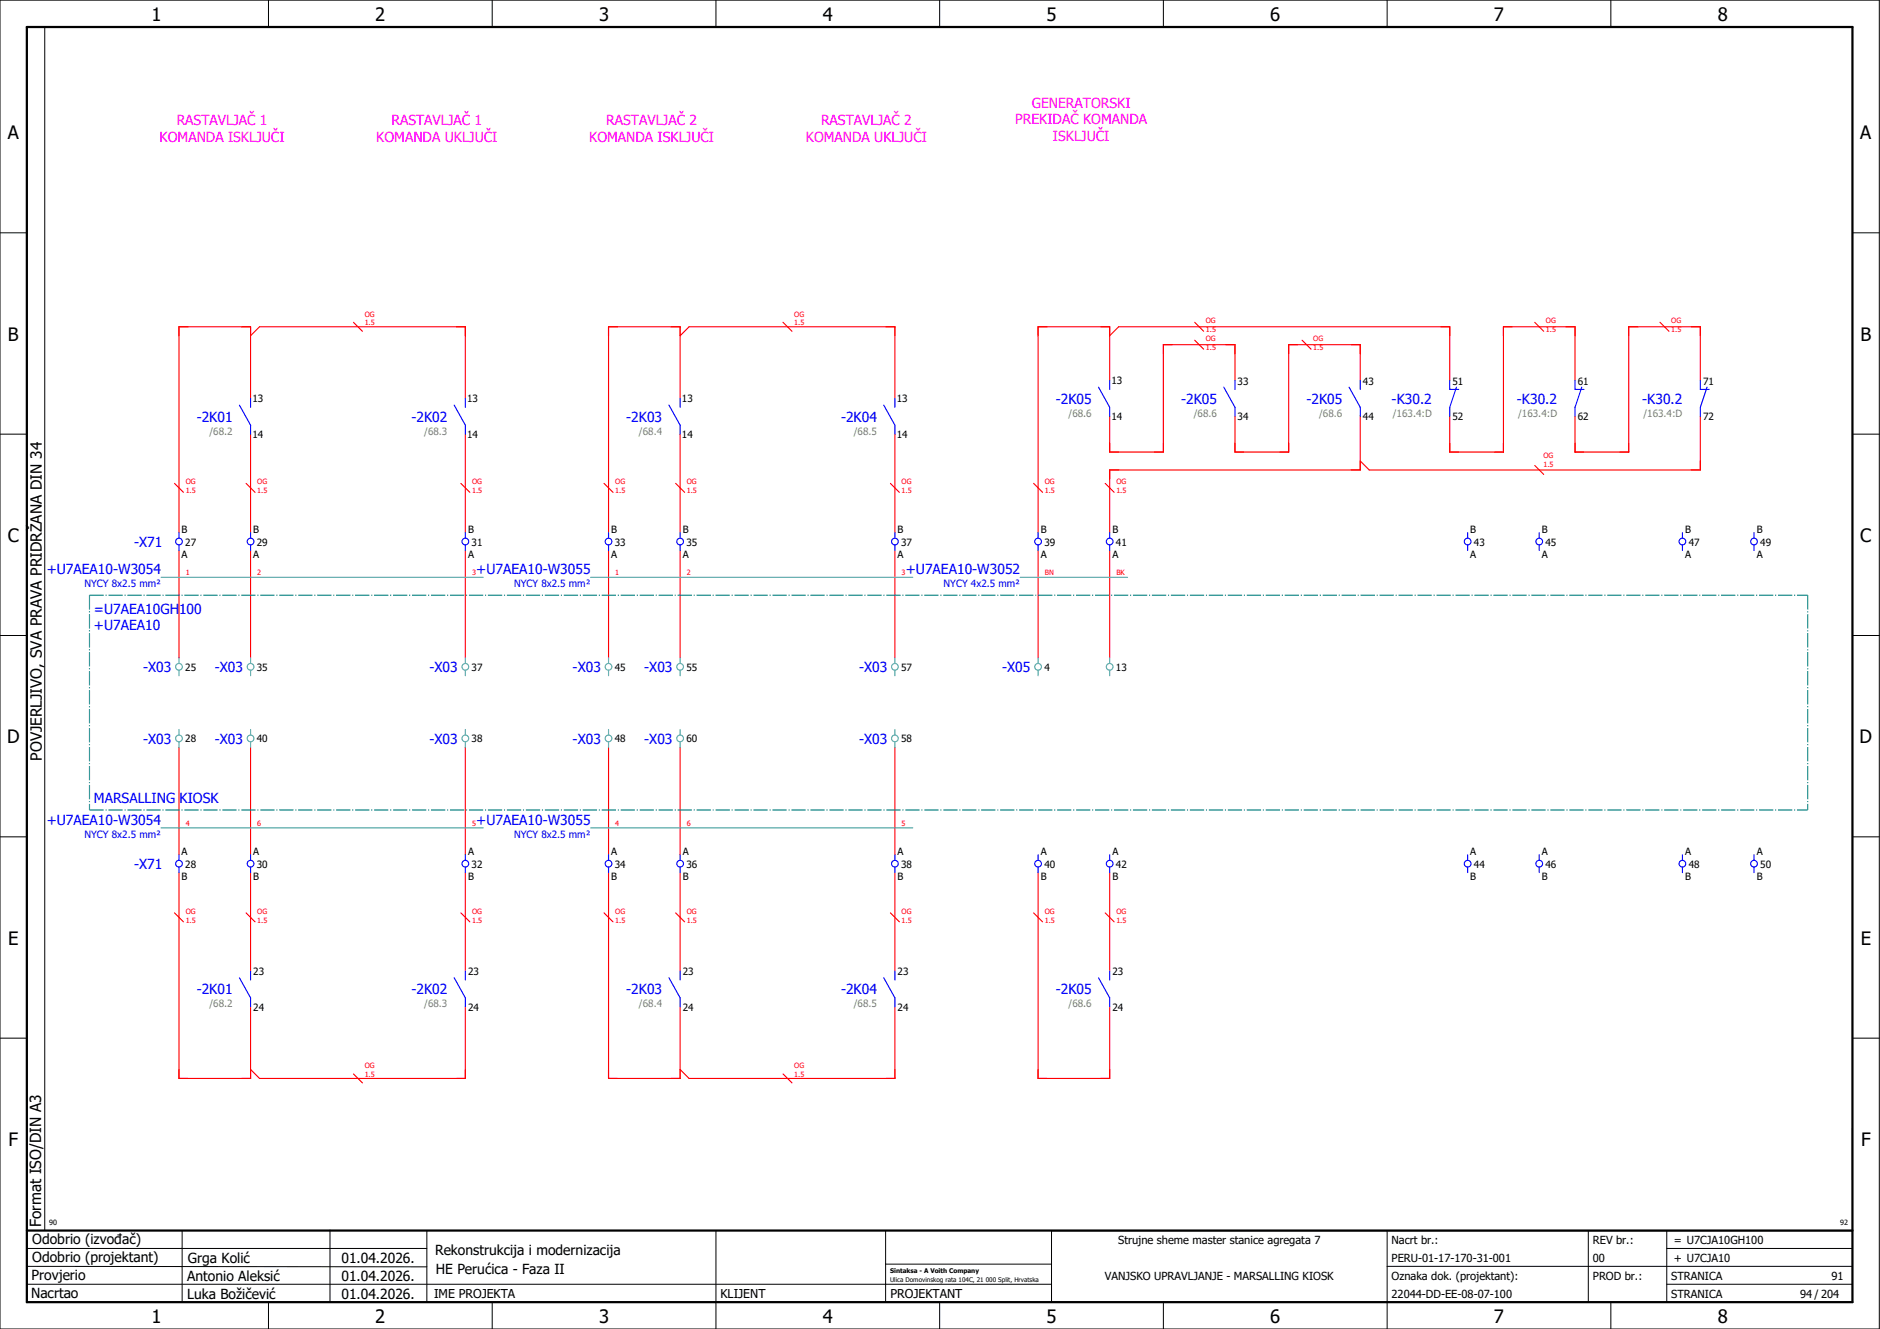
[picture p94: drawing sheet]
<svg xmlns="http://www.w3.org/2000/svg" width="420mm" height="297mm" viewBox="0 0 420 297" stroke-linecap="round" stroke-linejoin="round" font-family="sans-serif">
<defs><g id="words">
<g font-size="4.1">
<text x="33.9" y="4.7">1</text>
<text x="83.9" y="4.7">2</text>
<text x="133.9" y="4.7">3</text>
<text x="183.9" y="4.7">4</text>
<text x="233.9" y="4.7">5</text>
<text x="283.9" y="4.7">6</text>
<text x="333.9" y="4.7">7</text>
<text x="383.9" y="4.7">8</text>
<text x="1.8" y="31.2">A</text>
<text x="415.8" y="31.2">A</text>
<text x="1.8" y="76.2">B</text>
<text x="415.8" y="76.2">B</text>
<text x="1.8" y="121.2">C</text>
<text x="415.8" y="121.2">C</text>
<text x="1.6" y="166.2">D</text>
<text x="415.6" y="166.2">D</text>
<text x="1.8" y="211.2">E</text>
<text x="415.8" y="211.2">E</text>
<text x="1.9" y="256.2">F</text>
<text x="415.9" y="256.2">F</text>
<text x="33.9" y="295.7">1</text>
<text x="83.9" y="295.7">2</text>
<text x="133.9" y="295.7">3</text>
<text x="183.9" y="295.7">4</text>
<text x="233.9" y="295.7">5</text>
<text x="283.9" y="295.7">6</text>
<text x="333.9" y="295.7">7</text>
<text x="383.9" y="295.7">8</text>
</g>
<g font-size="3.4">
<text x="9.4" y="170" transform="rotate(-90 9.4 170)">POVJERLJIVO, SVA PRAVA PRIDRŽANA DIN 34</text>
<text x="9.2" y="274.3" transform="rotate(-90 9.2 274.3)">Format ISO/DIN A3</text>
</g>
<g font-size="3.1" fill="#f0f">
<text x="39.5" y="28">RASTAVLJAČ 1</text>
<text x="87.5" y="28">RASTAVLJAČ 1</text>
<text x="135.5" y="28">RASTAVLJAČ 2</text>
<text x="183.5" y="28">RASTAVLJAČ 2</text>
<text x="226.9" y="27.8">PREKIDAČ KOMANDA</text>
<text x="230.6" y="24">GENERATORSKI</text>
<text x="35.7" y="31.8">KOMANDA ISKLJUČI</text>
<text x="84.1" y="31.8">KOMANDA UKLJUČI</text>
<text x="131.7" y="31.8">KOMANDA ISKLJUČI</text>
<text x="180.1" y="31.8">KOMANDA UKLJUČI</text>
<text x="235.3" y="31.5">ISKLJUČI</text>
</g>
<g font-size="3.1" fill="#00f">
<text x="44" y="94.3">-2K01</text>
<text x="92" y="94.3">-2K02</text>
<text x="140" y="94.3">-2K03</text>
<text x="188" y="94.3">-2K04</text>
<text x="236" y="90.3">-2K05</text>
<text x="264" y="90.3">-2K05</text>
<text x="292" y="90.3">-2K05</text>
<text x="311" y="90.3">-K30.2</text>
<text x="339" y="90.3">-K30.2</text>
<text x="367" y="90.3">-K30.2</text>
<text x="30" y="122.3">-X71</text>
<text x="10.4" y="128.4">+U7AEA10-W3054</text>
<text x="106.4" y="128.4">+U7AEA10-W3055</text>
<text x="202.4" y="128.4">+U7AEA10-W3052</text>
<text x="21" y="137.1">=U7AEA10GH100</text>
<text x="21" y="140.9">+U7AEA10</text>
<text x="32" y="150.3">-X03</text>
<text x="48" y="150.3">-X03</text>
<text x="96" y="150.3">-X03</text>
<text x="128" y="150.3">-X03</text>
<text x="144" y="150.3">-X03</text>
<text x="192" y="150.3">-X03</text>
<text x="224" y="150.3">-X05</text>
<text x="32" y="166.3">-X03</text>
<text x="48" y="166.3">-X03</text>
<text x="96" y="166.3">-X03</text>
<text x="128" y="166.3">-X03</text>
<text x="144" y="166.3">-X03</text>
<text x="192" y="166.3">-X03</text>
<text x="21" y="179.4">MARSALLING KIOSK</text>
<text x="10.4" y="184.4">+U7AEA10-W3054</text>
<text x="106.4" y="184.4">+U7AEA10-W3055</text>
<text x="30" y="194.3">-X71</text>
<text x="44" y="222.3">-2K01</text>
<text x="92" y="222.3">-2K02</text>
<text x="140" y="222.3">-2K03</text>
<text x="188" y="222.3">-2K04</text>
<text x="236" y="222.3">-2K05</text>
</g>
<g font-size="3.1">
<text x="7.2" y="278.1">Odobrio (izvođač)</text>
<text x="97.2" y="280.5">Rekonstrukcija i modernizacija</text>
<text x="7.1" y="286.1">Provjerio</text>
<text x="7.2" y="282.1">Odobrio (projektant)</text>
<text x="41.8" y="286.2">Antonio Aleksić</text>
<text x="42" y="282.3">Grga Kolić</text>
<text x="76.3" y="282.3">01.04.2026.</text>
<text x="76.3" y="286.3">01.04.2026.</text>
<text x="97.4" y="284.8">HE Perućica - Faza II</text>
<text x="6.9" y="290">Nacrtao</text>
<text x="41.8" y="290.3">Luka Božičević</text>
<text x="76.3" y="290.3">01.04.2026.</text>
</g>
<g font-size="2.7">
<text x="97" y="290.1">IME PROJEKTA</text>
<text x="161" y="290.1">KLIJENT</text>
<text x="199" y="290.1">PROJEKTANT</text>
</g>
<g font-size="2.5">
<text x="249.9" y="278">Strujne sheme master stanice agregata 7</text>
<text x="311" y="278">Nacrt br.:</text>
<text x="356" y="278">REV br.:</text>
<text x="374.1" y="278">= U7CJA10GH100</text>
<text x="246.9" y="286">VANJSKO UPRAVLJANJE - MARSALLING KIOSK</text>
<text x="311" y="286">Oznaka dok. (projektant):</text>
<text x="311" y="282">PERU-01-17-170-31-001</text>
<text x="356" y="286">PROD br.:</text>
<text x="356" y="282">00</text>
<text x="373.5" y="286">STRANICA</text>
<text x="374.1" y="282.1">+ U7CJA10</text>
<text x="409.3" y="286">91</text>
<text x="311" y="290">22044-DD-EE-08-07-100</text>
<text x="373.5" y="290">STRANICA</text>
<text x="402.3" y="290">94 / 204</text>
</g>
<g font-size="2.2">
<text x="56.4" y="89.9">13</text>
<text x="104.4" y="89.9">13</text>
<text x="152.4" y="89.9">13</text>
<text x="200.4" y="89.9">13</text>
<text x="248.4" y="85.9">13</text>
<text x="276.6" y="86">33</text>
<text x="304.6" y="86">43</text>
<text x="324.6" y="86">51</text>
<text x="352.6" y="86">61</text>
<text x="380.6" y="86">71</text>
<text x="248.4" y="94">14</text>
<text x="276.6" y="93.9">34</text>
<text x="304.6" y="93.9">44</text>
<text x="324.6" y="93.9">52</text>
<text x="352.6" y="93.9">62</text>
<text x="380.6" y="93.9">72</text>
<text x="56.4" y="98">14</text>
<text x="104.4" y="98">14</text>
<text x="152.4" y="98">14</text>
<text x="200.4" y="98">14</text>
<text x="40.6" y="119.2">B</text>
<text x="56.6" y="119.2">B</text>
<text x="104.6" y="119.2">B</text>
<text x="136.6" y="119.2">B</text>
<text x="152.6" y="119.2">B</text>
<text x="200.6" y="119.2">B</text>
<text x="232.6" y="119.2">B</text>
<text x="248.6" y="119.2">B</text>
<text x="328.6" y="119.2">B</text>
<text x="344.6" y="119.2">B</text>
<text x="376.6" y="119.2">B</text>
<text x="392.6" y="119.2">B</text>
<text x="40.6" y="124.7">A</text>
<text x="41.4" y="121.9">27</text>
<text x="56.6" y="124.7">A</text>
<text x="57.4" y="121.9">29</text>
<text x="104.6" y="124.7">A</text>
<text x="105.4" y="121.9">31</text>
<text x="136.6" y="124.7">A</text>
<text x="137.4" y="121.9">33</text>
<text x="152.6" y="124.7">A</text>
<text x="153.4" y="121.9">35</text>
<text x="200.6" y="124.7">A</text>
<text x="201.4" y="121.9">37</text>
<text x="232.6" y="124.7">A</text>
<text x="233.4" y="121.9">39</text>
<text x="248.6" y="124.7">A</text>
<text x="249.4" y="121.9">41</text>
<text x="328.6" y="124.7">A</text>
<text x="329.4" y="121.9">43</text>
<text x="344.6" y="124.7">A</text>
<text x="345.4" y="121.9">45</text>
<text x="376.6" y="124.7">A</text>
<text x="377.4" y="121.9">47</text>
<text x="392.6" y="124.7">A</text>
<text x="393.4" y="121.9">49</text>
<text x="41.4" y="149.9">25</text>
<text x="57.4" y="149.9">35</text>
<text x="105.4" y="149.9">37</text>
<text x="137.4" y="149.9">45</text>
<text x="153.4" y="149.9">55</text>
<text x="201.4" y="149.9">57</text>
<text x="233.4" y="149.9">4</text>
<text x="249.4" y="149.9">13</text>
<text x="41.4" y="165.9">28</text>
<text x="57.4" y="165.9">40</text>
<text x="105.4" y="165.9">38</text>
<text x="137.4" y="165.9">48</text>
<text x="153.4" y="165.9">60</text>
<text x="201.4" y="165.9">58</text>
<text x="40.6" y="191.2">A</text>
<text x="56.6" y="191.2">A</text>
<text x="104.6" y="191.2">A</text>
<text x="136.6" y="191.2">A</text>
<text x="152.6" y="191.2">A</text>
<text x="200.6" y="191.2">A</text>
<text x="232.6" y="191.2">A</text>
<text x="248.6" y="191.2">A</text>
<text x="328.6" y="191.2">A</text>
<text x="344.6" y="191.2">A</text>
<text x="376.6" y="191.2">A</text>
<text x="392.6" y="191.2">A</text>
<text x="40.6" y="196.7">B</text>
<text x="41.4" y="193.9">28</text>
<text x="56.6" y="196.7">B</text>
<text x="57.4" y="193.9">30</text>
<text x="104.6" y="196.7">B</text>
<text x="105.4" y="193.9">32</text>
<text x="136.6" y="196.7">B</text>
<text x="137.4" y="193.9">34</text>
<text x="152.6" y="196.7">B</text>
<text x="153.4" y="193.9">36</text>
<text x="200.6" y="196.7">B</text>
<text x="201.4" y="193.9">38</text>
<text x="232.6" y="196.7">B</text>
<text x="233.4" y="193.9">40</text>
<text x="248.6" y="196.7">B</text>
<text x="249.4" y="193.9">42</text>
<text x="328.6" y="196.7">B</text>
<text x="329.4" y="193.9">44</text>
<text x="344.6" y="196.7">B</text>
<text x="345.4" y="193.9">46</text>
<text x="376.6" y="196.7">B</text>
<text x="377.4" y="193.9">48</text>
<text x="392.6" y="196.7">B</text>
<text x="393.4" y="193.9">50</text>
<text x="56.6" y="218">23</text>
<text x="104.6" y="218">23</text>
<text x="152.6" y="218">23</text>
<text x="200.6" y="218">23</text>
<text x="248.6" y="218">23</text>
<text x="56.6" y="225.9">24</text>
<text x="104.6" y="225.9">24</text>
<text x="152.6" y="225.9">24</text>
<text x="200.6" y="225.9">24</text>
<text x="248.6" y="225.9">24</text>
</g>
<g font-size="2.2" fill="#7ca552">
<text x="238.8" y="93.2">/68.6</text>
<text x="266.8" y="93.2">/68.6</text>
<text x="294.8" y="93.2">/68.6</text>
<text x="311.3" y="93.2">/163.4:D</text>
<text x="339.3" y="93.2">/163.4:D</text>
<text x="367.3" y="93.2">/163.4:D</text>
<text x="46.8" y="97.2">/68.2</text>
<text x="94.8" y="97.2">/68.3</text>
<text x="142.8" y="97.2">/68.4</text>
<text x="190.8" y="97.2">/68.5</text>
<text x="46.8" y="225.2">/68.2</text>
<text x="94.8" y="225.2">/68.3</text>
<text x="142.8" y="225.2">/68.4</text>
<text x="190.8" y="225.2">/68.5</text>
<text x="238.8" y="225.2">/68.6</text>
</g>
<g font-size="2.2" fill="#00f">
<text x="18.9" y="131.3">NYCY 8x2.5 mm²</text>
<text x="114.9" y="131.3">NYCY 8x2.5 mm²</text>
<text x="210.9" y="131.3">NYCY 4x2.5 mm²</text>
<text x="18.9" y="187.3">NYCY 8x2.5 mm²</text>
<text x="114.9" y="187.3">NYCY 8x2.5 mm²</text>
</g>
<g font-size="1.6" fill="#f00">
<text x="81.5" y="70.8">OG</text>
<text x="177.5" y="70.8">OG</text>
<text x="81.5" y="72.7">1.5</text>
<text x="177.5" y="72.7">1.5</text>
<text x="269.5" y="74.2">1.5</text>
<text x="269.5" y="72.3">OG</text>
<text x="269.5" y="76.3">OG</text>
<text x="293.5" y="76.3">OG</text>
<text x="345.5" y="74.2">1.5</text>
<text x="345.5" y="72.3">OG</text>
<text x="373.5" y="74.2">1.5</text>
<text x="373.5" y="72.3">OG</text>
<text x="269.5" y="78.2">1.5</text>
<text x="293.5" y="78.2">1.5</text>
<text x="345" y="104.3">1.5</text>
<text x="345" y="102.4">OG</text>
<text x="41.5" y="110.2">1.5</text>
<text x="41.5" y="108.3">OG</text>
<text x="57.5" y="110.2">1.5</text>
<text x="57.5" y="108.3">OG</text>
<text x="105.5" y="110.2">1.5</text>
<text x="105.5" y="108.3">OG</text>
<text x="137.5" y="110.2">1.5</text>
<text x="137.5" y="108.3">OG</text>
<text x="153.5" y="110.2">1.5</text>
<text x="153.5" y="108.3">OG</text>
<text x="201.5" y="110.2">1.5</text>
<text x="201.5" y="108.3">OG</text>
<text x="233.5" y="110.2">1.5</text>
<text x="233.5" y="108.3">OG</text>
<text x="249.5" y="110.2">1.5</text>
<text x="249.5" y="108.3">OG</text>
<text x="41.5" y="128.5">1</text>
<text x="57.5" y="128.5">2</text>
<text x="105.5" y="128.5">3</text>
<text x="137.5" y="128.5">1</text>
<text x="153.5" y="128.5">2</text>
<text x="201.5" y="128.5">3</text>
<text x="233.5" y="128.5">BN</text>
<text x="249.5" y="128.5">BK</text>
<text x="41.5" y="184.5">4</text>
<text x="57.5" y="184.5">6</text>
<text x="105.5" y="184.5">5</text>
<text x="137.5" y="184.5">4</text>
<text x="153.5" y="184.5">6</text>
<text x="201.5" y="184.5">5</text>
<text x="41.5" y="206.2">1.5</text>
<text x="41.5" y="204.3">OG</text>
<text x="57.5" y="206.2">1.5</text>
<text x="57.5" y="204.3">OG</text>
<text x="105.5" y="206.2">1.5</text>
<text x="105.5" y="204.3">OG</text>
<text x="137.5" y="206.2">1.5</text>
<text x="137.5" y="204.3">OG</text>
<text x="153.5" y="206.2">1.5</text>
<text x="153.5" y="204.3">OG</text>
<text x="201.5" y="206.2">1.5</text>
<text x="201.5" y="204.3">OG</text>
<text x="233.5" y="206.2">1.5</text>
<text x="233.5" y="204.3">OG</text>
<text x="249.5" y="206.2">1.5</text>
<text x="249.5" y="204.3">OG</text>
<text x="81.5" y="238.8">OG</text>
<text x="177.5" y="238.8">OG</text>
<text x="81.5" y="240.7">1.5</text>
<text x="177.5" y="240.7">1.5</text>
</g>
<g font-size="1.6">
<text x="11" y="273.7">90</text>
<text x="411.2" y="273.7">92</text>
</g>
<g font-size="1.4">
<text x="198.9" y="284.4">Sintaksa - A Voith Company</text>
<text x="198.9" y="286.4">Ulica Domovinskog rata 104C, 21 000 Split, Hrvatska</text>
</g>
</g></defs>
<g fill="none" stroke="#000" stroke-width=".22">
<path d="M0 0h420v297h-420zM10 6v269M60 0v6M110 0v6M160 0v6M210 0v6M260 0v6M310 0v6M360 0v6M0 52h6M414 52h6M0 97h6"/>
<path d="M414 97h6M0 142h6M414 142h6M414 176.3v87.4M0 187h6M414 187h6M0 232h6M414 232h6M6 279h89.4M40.7 275v16M73.7 274.9v16M95.4 275.1v16"/>
<path d="M160 275v22M197.9 275.1v16M310 275v22M355 275v16M372.5 279h41.5M372.5 275v16M414 275h-179v16M6 283l89.4 .1M6 287h229M60 291v6M110 291v6M197.9 282.5h37.1"/>
<path d="M210 291v6M260 291v6M310 283h104M360 291v6M372.5 287h41.5"/>
</g>
<path d="M6 6h408v285h-408zM6 275h408" fill="none" stroke="#000" stroke-width=".5"/>
<g fill="none" stroke="#f00" stroke-width=".25">
<path d="M56 75l2-2h46v16M79 72l2 2M152 75l2-2h46v16M175 72l2 2M248 75l2-2h74v12M267 72l2 2M267 76l2 2M291 76l2 2M343 72l2 2M371 72l2 2M56 89v-16h-16v46M56 97v22"/>
<path d="M104 97v22M152 89v-16h-16v46M152 97v22M200 97v22M248 85v-12h-16v46M276 85v-8h-16v24h-12v-8M304 93v12h-56v14M304 85v-8h-16v24h-12v-8M352 85v-12h-16v28h-12v-8M380 85v-12h-16v28h-12v-8M380 93v12h-74l-2-2M39 108l2 2"/>
<path d="M55 108l2 2M103 108l2 2M135 108l2 2M151 108l2 2M199 108l2 2M231 108l2 2M247 108l2 2M343 104l2 2M40 123v24M56 123v24M104 123v24M136 123v24"/>
<path d="M152 123v24M200 123v24M232 123v24M248 123v24M40 167v24M56 167v24M104 167v24M136 167v24M152 167v24M200 167v24M40 195v46h16v-16M56 195v22"/>
<path d="M104 195v22M136 195v46h16v-16M152 195v22M200 195v22M232 195v46h16v-16M248 195v22M39 204l2 2M55 204l2 2M103 204l2 2M135 204l2 2M151 204l2 2M199 204l2 2"/>
<path d="M231 204l2 2M247 204l2 2M104 225v16h-46l-2-2M200 225v16h-46l-2-2M79 240l2 2M175 240l2 2"/>
</g>
<g fill="none" stroke="#00f" stroke-width=".25">
<path d="M53.5 90.5l2.5 4.5v2M56 89v2M101.5 90.5l2.5 4.5v2M104 89v2M149.5 90.5l2.5 4.5v2M152 89v2M197.5 90.5l2.5 4.5v2M200 89v2M245.5 86.5l2.5 4.5v2M248 85v2M273.5 86.5l2.5 4.5v2M276 85v2"/>
<path d="M301.5 86.5l2.5 4.5v2M304 85v2M324 85v2h2M325.5 86.5l-1.5 4.5v2M352 85v2h2M353.5 86.5l-1.5 4.5v2M380 85v2h2M381.5 86.5l-1.5 4.5v2M40 119v1.3M56 119v1.3M104 119v1.3M136 119v1.3"/>
<path d="M152 119v1.3M200 119v1.3M232 119v1.3M248 119v1.3M328 119v1.3M344 119v1.3M376 119v1.3M392 119v1.3M40 121.8v1.2M56 121.8v1.2M104 121.8v1.2M136 121.8v1.2"/>
<path d="M152 121.8v1.2M200 121.8v1.2M232 121.8v1.2M248 121.8v1.2M328 121.8v1.2M344 121.8v1.2M376 121.8v1.2M392 121.8v1.2M40 191v1.3M40 193.8v1.2M56 191v1.3M56 193.8v1.2"/>
<path d="M104 191v1.3M104 193.8v1.2M136 191v1.3M136 193.8v1.2M152 191v1.3M152 193.8v1.2M200 191v1.3M200 193.8v1.2M232 191v1.3M232 193.8v1.2M248 191v1.3M248 193.8v1.2"/>
<path d="M328 191v1.3M328 193.8v1.2M344 191v1.3M344 193.8v1.2M376 191v1.3M376 193.8v1.2M392 191v1.3M392 193.8v1.2M53.5 218.5l2.5 4.5v2M56 217v2M101.5 218.5l2.5 4.5v2M104 217v2"/>
<path d="M149.5 218.5l2.5 4.5v2M152 217v2M197.5 218.5l2.5 4.5v2M200 217v2M245.5 218.5l2.5 4.5v2M248 217v2"/>
<circle cx="40" cy="121" r=".75"/>
<circle cx="56" cy="121" r=".75"/>
<circle cx="104" cy="121" r=".75"/>
<circle cx="136" cy="121" r=".75"/>
<circle cx="152" cy="121" r=".75"/>
<circle cx="200" cy="121" r=".75"/>
<circle cx="232" cy="121" r=".75"/>
<circle cx="248" cy="121" r=".75"/>
<circle cx="328" cy="121" r=".75"/>
<circle cx="344" cy="121" r=".75"/>
<circle cx="376" cy="121" r=".75"/>
<circle cx="392" cy="121" r=".75"/>
<circle cx="40" cy="193" r=".75"/>
<circle cx="56" cy="193" r=".75"/>
<circle cx="104" cy="193" r=".75"/>
<circle cx="136" cy="193" r=".75"/>
<circle cx="152" cy="193" r=".75"/>
<circle cx="200" cy="193" r=".75"/>
<circle cx="232" cy="193" r=".75"/>
<circle cx="248" cy="193" r=".75"/>
<circle cx="328" cy="193" r=".75"/>
<circle cx="344" cy="193" r=".75"/>
<circle cx="376" cy="193" r=".75"/>
<circle cx="392" cy="193" r=".75"/>
</g>
<g fill="none" stroke="#52a5a5" stroke-width=".25">
<path d="M36 129h72M132 129h72M228 129h24M40 147v1.3M40 149.8v1.2M56 147v1.3M56 149.8v1.2M104 147v1.3M104 149.8v1.2M136 147v1.3M136 149.8v1.2M152 147v1.3"/>
<path d="M152 149.8v1.2M200 147v1.3M200 149.8v1.2M232 147v1.3M232 149.8v1.2M248 147v1.3M248 149.8v1.2M40 163v1.3M40 165.8v1.2M56 163v1.3M56 165.8v1.2M104 163v1.3"/>
<path d="M104 165.8v1.2M136 163v1.3M136 165.8v1.2M152 163v1.3M152 165.8v1.2M200 163v1.3M200 165.8v1.2M36 185h72M132 185h72"/>
<circle cx="40" cy="149" r=".75"/>
<circle cx="56" cy="149" r=".75"/>
<circle cx="104" cy="149" r=".75"/>
<circle cx="136" cy="149" r=".75"/>
<circle cx="152" cy="149" r=".75"/>
<circle cx="200" cy="149" r=".75"/>
<circle cx="232" cy="149" r=".75"/>
<circle cx="248" cy="149" r=".75"/>
<circle cx="40" cy="165" r=".75"/>
<circle cx="56" cy="165" r=".75"/>
<circle cx="104" cy="165" r=".75"/>
<circle cx="136" cy="165" r=".75"/>
<circle cx="152" cy="165" r=".75"/>
<circle cx="200" cy="165" r=".75"/>
</g>
<path d="M20 133h384M20 133v48M404 133v48M20 181h384" fill="none" stroke="#007f7f" stroke-width=".25" stroke-dasharray="3.2 .4 .3 .4" stroke-linecap="butt"/>
<use href="#words"/>
</svg>
